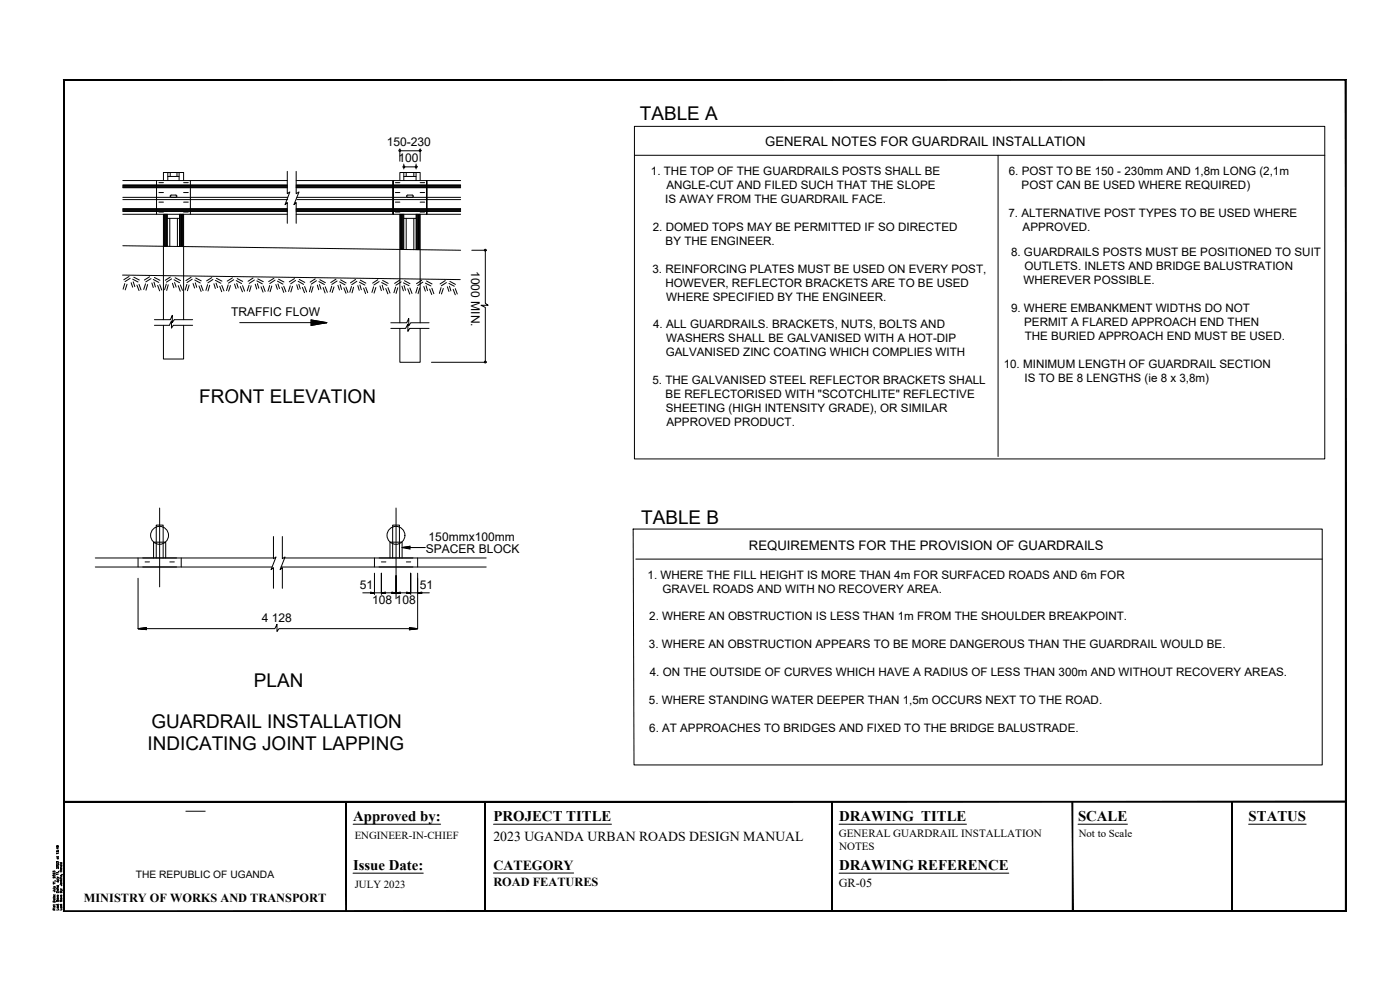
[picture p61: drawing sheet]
<svg xmlns="http://www.w3.org/2000/svg" width="420mm" height="297mm" viewBox="0 0 420 297" stroke-linecap="round" stroke-linejoin="round" font-family="sans-serif">
<defs><g id="words">
<g font-size="5.7">
<text x="192.1" y="36">TABLE A</text>
<text x="59.8" y="121.1">FRONT ELEVATION</text>
<text x="192.4" y="157.1">TABLE B</text>
<text x="76.2" y="206">PLAN</text>
<text x="45.5" y="218.6">GUARDRAIL INSTALLATION</text>
<text x="44.3" y="224.9">INDICATING JOINT LAPPING</text>
</g>
<g font-size="4.4">
<text x="106" y="246.4">Approved by:</text>
<text x="148.1" y="246.4">PROJECT TITLE</text>
<text x="251.8" y="246.4">DRAWING TITLE</text>
<text x="323.5" y="246.4">SCALE</text>
<text x="374.7" y="246.4">STATUS</text>
<text x="105.9" y="261">Issue Date:</text>
<text x="251.8" y="261.1">DRAWING REFERENCE</text>
</g>
<text font-size="4.2" x="148.1" y="261.1">CATEGORY</text>
<text font-size="4.1" x="148.1" y="252.5">2023 UGANDA URBAN ROADS DESIGN MANUAL</text>
<g font-size="3.9">
<text x="229.6" y="43.8">GENERAL NOTES FOR GUARDRAIL INSTALLATION</text>
<text x="224.8" y="165">REQUIREMENTS FOR THE PROVISION OF GUARDRAILS</text>
</g>
<g font-size="3.7">
<text x="148.1" y="266">ROAD FEATURES</text>
<text x="251.7" y="266.1">GR-05</text>
<text x="25.2" y="270.5">MINISTRY OF WORKS AND TRANSPORT</text>
</g>
<g font-size="3.6">
<text x="116.1" y="43.9">150-230</text>
<text x="119.6" y="48.6">100</text>
<text x="141.4" y="81.3" transform="rotate(90 141.4 81.3)">1000 MIN.</text>
<text x="69.4" y="94.9">TRAFFIC FLOW</text>
<text x="127.8" y="165.8">SPACER BLOCK</text>
<text x="128.6" y="162.3">150mmx100mm</text>
<text x="108" y="176.7">51</text>
<text x="126" y="176.9">51</text>
<text x="111.7" y="181.3">108 108</text>
<text x="78.6" y="186.6">4 128</text>
</g>
<g font-size="3.5">
<text x="195.4" y="52.4">1. THE TOP OF THE GUARDRAILS POSTS SHALL BE</text>
<text x="302.8" y="52.4">6. POST TO BE 150 - 230mm AND 1,8m LONG (2,1m</text>
<text x="200" y="56.6">ANGLE-CUT AND FILED SUCH THAT THE SLOPE</text>
<text x="306.6" y="56.6">POST CAN BE USED WHERE REQUIRED)</text>
<text x="199.7" y="60.8">IS AWAY FROM THE GUARDRAIL FACE.</text>
<text x="302.7" y="65">7. ALTERNATIVE POST TYPES TO BE USED WHERE</text>
<text x="195.9" y="69.2">2. DOMED TOPS MAY BE PERMITTED IF SO DIRECTED</text>
<text x="306.9" y="69.2">APPROVED.</text>
<text x="199.8" y="73.4">BY THE ENGINEER.</text>
<text x="303.4" y="76.8">8. GUARDRAILS POSTS MUST BE POSITIONED TO SUIT</text>
<text x="195.8" y="81.8">3. REINFORCING PLATES MUST BE USED ON EVERY POST,</text>
<text x="307.5" y="81">OUTLETS. INLETS AND BRIDGE BALUSTRATION</text>
<text x="199.7" y="86">HOWEVER, REFLECTOR BRACKETS ARE TO BE USED</text>
<text x="307.2" y="85.2">WHEREVER POSSIBLE.</text>
<text x="200" y="90.2">WHERE SPECIFIED BY THE ENGINEER.</text>
<text x="303.4" y="93.5">9. WHERE EMBANKMENT WIDTHS DO NOT</text>
<text x="196" y="98.5">4. ALL GUARDRAILS. BRACKETS, NUTS, BOLTS AND</text>
<text x="307.4" y="97.7">PERMIT A FLARED APPROACH END THEN</text>
<text x="307.5" y="101.9">THE BURIED APPROACH END MUST BE USED.</text>
<text x="199.8" y="107">GALVANISED ZINC COATING WHICH COMPLIES WITH</text>
<text x="200" y="102.7">WASHERS SHALL BE GALVANISED WITH A HOT-DIP</text>
<text x="301.2" y="110.3">10. MINIMUM LENGTH OF GUARDRAIL SECTION</text>
<text x="195.8" y="115.3">5. THE GALVANISED STEEL REFLECTOR BRACKETS SHALL</text>
<text x="199.8" y="119.5">BE REFLECTORISED WITH &quot;SCOTCHLITE&quot; REFLECTIVE</text>
<text x="307.5" y="114.5">IS TO BE 8 LENGTHS (ie 8 x 3,8m)</text>
<text x="199.8" y="123.7">SHEETING (HIGH INTENSITY GRADE), OR SIMILAR</text>
<text x="200" y="127.9">APPROVED PRODUCT.</text>
<text x="194.3" y="173.6">1. WHERE THE FILL HEIGHT IS MORE THAN 4m FOR SURFACED ROADS AND 6m FOR</text>
<text x="198.8" y="177.8">GRAVEL ROADS AND WITH NO RECOVERY AREA.</text>
<text x="194.8" y="186.1">2. WHERE AN OBSTRUCTION IS LESS THAN 1m FROM THE SHOULDER BREAKPOINT.</text>
<text x="194.8" y="194.5">3. WHERE AN OBSTRUCTION APPEARS TO BE MORE DANGEROUS THAN THE GUARDRAIL WOULD BE.</text>
<text x="195" y="202.9">4. ON THE OUTSIDE OF CURVES WHICH HAVE A RADIUS OF LESS THAN 300m AND WITHOUT RECOVERY AREAS.</text>
<text x="194.8" y="211.2">5. WHERE STANDING WATER DEEPER THAN 1,5m OCCURS NEXT TO THE ROAD.</text>
<text x="194.8" y="219.6">6. AT APPROACHES TO BRIDGES AND FIXED TO THE BRIDGE BALUSTRADE.</text>
</g>
<g font-size="3.3">
<text x="251.7" y="251.1">GENERAL GUARDRAIL INSTALLATION</text>
<text x="251.8" y="254.9">NOTES</text>
</g>
<g font-size="3.2">
<text x="106.5" y="251.9">ENGINEER-IN-CHIEF</text>
<text x="323.8" y="251.3">Not to Scale</text>
<text x="106.5" y="266.6">JULY 2023</text>
</g>
<text font-size="3.1" x="40.8" y="263.5">THE REPUBLIC OF UGANDA</text>
</g></defs>
<!-- layer: PDF_DIM -->
<g fill="none" stroke="#000" stroke-width=".3">
<path d="M120 44.6v.6h6.1v-.6M120 45.2v3.2M121.2 50.7v-.6h3.7v.6M121.2 49.2v.9M124.9 49.2v.9M126.1 45.2v3.2M141.6 75.1h4.1v15.9l.8 .6h-2.2l1.4 .6v16.5h-16.2M41.4 173.5v15.1l2.5 .3v-.6l-2.5 .3M108.9 177.9h2.3M112.4 177.9l-1.2 .1v-.3l15.4 .3v-.3l-1.3 .2M112.4 172v6.4M114.5 177.9l1.2-.2v.3l-1.2-.1v-5.9v6.4"/>
<path d="M117.6 177.7l1.3 .2-1.3 .1zM118.9 177.9l1.2-.2v.3zM123.3 177.9l-1.3-.2v.3l1.3-.1v-5.9v6.4M125.3 173.5v15.1l-2.4-.3v.7l2.4-.4M125.3 172v5.9M126.6 177.9h2.2M42.8 188.6h39.7l.6-1.3v2.2l.6-.9h40.2"/>
<circle cx="120" cy="45.2" r=".28"/>
<circle cx="121.2" cy="50" r=".28"/>
<circle cx="124.9" cy="50" r=".28"/>
<circle cx="126.1" cy="45.2" r=".28"/>
<circle cx="145.6" cy="75.1" r=".28"/>
<circle cx="145.6" cy="108.6" r=".28"/>
</g>
<!-- layer: PDF_DETAIL1 -->
<g fill="none" stroke="#000" stroke-width=".3">
<path d="M36.9 59.9h49.4M36.9 59.2h49.4M36.9 56.3h49.3M36.9 56.2h49.3M36.9 56h49.3M36.9 55.9h49.3M36.9 55.7h49.3M36.9 55.5h49.3M36.9 54.2h49.3M47 54.2v10.1M47.7 57.8h1.4M47.7 54.8h1.4"/>
<path d="M49.1 54.2v-2.4h6v2.4M50.4 51.8v2.4M50.4 52.9h3.3M51.1 51.8v1.1M51.4 59.2l-.3-.3 .3-.4 1.5 .1 .1 .4-.2 .2M53.1 51.8v1.1M53.7 51.8v2.4M55.1 57.8h1.4M55.1 54.8h1.4M57.1 54.2v10.1M88.9 56.3h49.3M88.9 56.2h49.3"/>
<path d="M88.9 56h49.3M88.9 55.9h49.3M88.9 55.7h49.3M88.9 55.5h49.3M88.9 54.2h49.3M89.1 59.9h49.1M89.1 59.2h49.1M118.6 57.8h1.4M118.6 54.8h1.4M120 54.2v-2.4h6.1v2.4M121.2 52.9h3.7M121.2 51.8v2.4"/>
<path d="M121.9 51.8v1.1M122.4 59.2l-.4-.3 .4-.4 1.5 .1 .1 .4-.3 .2M124.2 51.8v1.1M124.9 51.8v2.4M126.1 57.8h1.4M126.1 54.8h1.4M36.9 73.7l101.3 1.4M36.9 62.6h49.3M36.9 62.8h49.3M36.9 62.9h49.3M36.9 63.1h49.3M36.9 63.3h49.3"/>
<path d="M36.9 63.4h49.3M36.9 64.3h49.3M47.7 60.6h1.4M47.7 63.6h1.4M49.1 64.3v31.6M49.2 64.3v9.6M49.4 64.3v9.6M49.6 64.3v9.6M49.7 64.3v9.6M49.9 64.3v9.6M50 64.3v9.6M50.2 65.5h3.7"/>
<path d="M50.2 64.3v9.6M51 65.5v8.4M53.2 65.5v8.5M53.9 64.3v9.7M54.1 64.3v9.7M54.3 64.3v9.7M54.5 64.3v9.7M54.6 64.3v9.7M54.8 64.3v9.7M55 64.3v9.7M55.1 64.3v31.6M55.1 60.6h1.4"/>
<path d="M55.1 63.6h1.4M88.9 62.6h49.3M88.9 62.8h49.3M88.9 62.9h49.3M88.9 63.1h49.3M88.9 63.3h49.3M88.9 63.4h49.3M88.9 64.3h49.3M118 64.3v-10.1v10.1M118.6 60.6h1.4M118.6 63.6h1.4M120 64.3v32.5"/>
<path d="M120.2 64.3v10.6M120.3 64.3v10.6M120.5 64.3v10.6M120.7 64.3v10.6M120.8 64.3v10.6M121 64.3v10.6M121.2 65.5h3.7M121.2 64.3v10.6M121.9 65.5v9.4M124.2 65.5v9.4M124.9 64.3v10.6M125 64.3v10.6"/>
<path d="M125.2 64.3v10.6M125.4 64.3v10.6M125.6 64.3v10.6M125.8 64.3v10.6M125.9 64.3v10.6M126.1 64.3v32.5M126.1 60.6h1.4M126.1 63.6h1.4M128.1 64.3v-10.1v10.1M36.8 82.5l101.3 1.4M49.1 97.6v10.1h6v-10.1M50.8 97.6l.7-1.3v2.2l.5-.9"/>
<path d="M51.1 95.9l.6-1.3v2.2l.6-.9M120 98.5v10.2h6.1v-10.2M28.6 170.1h53M28.6 167.4h53.5M41.4 167.4v2.7M43.5 168.6h1.4M46.1 167.4v-4.7h3.6v4.7M46.9 167.4v-9.8h2.1v9.8M51 168.6h1.3M54.4 167.4v2.7M84.4 170.1h61.5M85.5 167.4h60.4"/>
<path d="M112.4 167.4v2.7M114.5 168.6h1.3M117 167.4v-4.7h3.7v4.7M117.8 167.4v-9.8h2.1v9.8M121.9 168.6h1.4M125.3 167.4v2.7"/>
<circle cx="47.9" cy="160.6" r="2.69"/>
<circle cx="118.8" cy="160.6" r="2.69"/>
</g>
<!-- layer: PDF_DEFAULT -->
<g fill="none" stroke="#000" stroke-width=".3">
<path d="M86.2 51.4v6.7l.8-.5-1.5 3.8 .7-.6v6.2M88.9 51.4v6.7l.8-.5-1.5 3.8 .7-.6v6.2M37.5 85.1l-.6 1.7M38.1 85.3l-.5 1.7M38.7 83l-1.5 .9M39.1 83.5l-1.6 1M39.4 84.8l.4 1.4M39.8 83.8l1.6 .8M40 84.6l.5 1.4M40.2 83.2l1.6 .8M41.1 85.5l.6 1.7M41.7 85.3l.6 1.7"/>
<path d="M43.7 85.2l-.6 1.7M44.3 85.4l-.5 1.7M44.9 83l-1.6 1M45.3 83.6l-1.5 1M45.6 84.9l.4 1.4M46 83.8l1.7 .9M46.2 84.7l.4 1.4M46.3 97.6h4.5M46.3 95.9h4.8M46.3 83.3l1.7 .8M47.3 85.6l.6 1.7M47.9 85.4l.6 1.6"/>
<path d="M49.9 85.2l-.5 1.7M50.5 85.5l-.5 1.7M51.1 83.1l-1.5 1M51.5 83.7l-1.6 1M51.8 85l.4 1.3M52 97.6h5.8M52.2 83.9l1.7 .9M52.3 95.9h5.5M52.4 84.8l.5 1.3M52.6 83.3l1.6 .9M53.5 85.7l.6 1.7M54.1 85.5l.7 1.6"/>
<path d="M56.1 85.3l-.5 1.7M56.8 85.5l-.6 1.7M57.3 83.2l-1.5 1M57.7 83.8l-1.6 1M57.9 85.1l.5 1.3M58.4 84l1.7 .9M58.6 84.9l.4 1.3M58.7 83.4l1.7 .9M59.7 85.8l.7 1.6M60.4 85.6l.5 1.6M62.3 85.4l-.5 1.7M62.9 85.6l-.5 1.7"/>
<path d="M63.6 83.3l-1.6 1M63.9 83.8l-1.5 1.1M64.2 85.2l.4 1.4M64.6 84.1l1.7 .9M64.8 84.9l.5 1.4M65 83.5l1.6 .9M65.9 85.9l.6 1.6M66.6 85.6l.6 1.7M68.5 85.5l-.5 1.7M69.2 85.7l-.6 1.7M69.8 83.4l-1.6 1M70.1 83.9l-1.5 1"/>
<path d="M70.4 85.2l.5 1.4M70.9 84.2l1.6 .9M71.1 85l.4 1.4M71.2 83.6l1.6 .8M72 96.8h26.1l-4.7 .8M72.1 86l.7 1.6M72.8 85.7l.6 1.7M74.7 85.6l-.5 1.7M75.4 85.8l-.5 1.6M75.9 83.4l-1.4 1M76.4 84l-1.6 1M76.6 85.3l.4 1.4"/>
<path d="M77.1 84.3l1.6 .9M77.2 85.1l.5 1.4M77.4 83.7l1.6 .8M78.3 86l.6 1.7M79 85.8l.6 1.6M80.9 85.7l-.5 1.7M81.6 85.8l-.5 1.7M82.2 83.5l-1.6 1M82.5 84.1l-1.5 1M82.8 85.4l.5 1.4M83.3 84.4l1.6 .8M83.4 85.2l.5 1.4"/>
<path d="M83.6 83.8l1.6 .8M84.6 86.1l.6 1.6M85.2 85.9l.6 1.6M87.1 85.8l-.5 1.6M87.8 85.9l-.5 1.7M88.4 83.6l-1.6 1M88.7 84.1l-1.5 1.1M89.1 85.5l.4 1.4M89.5 84.4l1.6 .9M89.7 85.3l.4 1.4M89.8 83.8l1.7 .9M90.7 86.2l.7 1.6"/>
<path d="M91.4 86l.6 1.6M93.3 85.8l-.4 1.7M93.4 96l4.7 .8M94 86l-.5 1.7M94.6 83.7l-1.5 1M95 84.2l-1.6 1M95.2 85.5l.5 1.4M95.7 84.5l1.7 .9M95.9 85.4l.4 1.4M96 83.9l1.6 .9M97 86.3l.6 1.6M97.6 86l.6 1.7"/>
<path d="M99.6 85.9l-.6 1.7M100.2 86.1l-.5 1.7M100.8 83.8l-1.5 1M101.2 84.3l-1.6 1M101.4 85.6l.5 1.4M101.9 84.6l1.6 .9M102.1 85.4l.4 1.5M102.2 84l1.7 .9M103.2 86.3l.6 1.7M103.8 86.1l.6 1.7M105.5 86l-.5 1.7M106.1 86.2l-.5 1.7"/>
<path d="M106.7 83.8l-1.5 1.1M107.1 84.4l-1.5 1M107.4 85.7l.4 1.4M107.9 84.7l1.6 .8M108 85.5l.4 1.4M108.1 84.1l1.7 .8M109.1 86.4l.6 1.7M109.8 86.2l.5 1.6M112.1 86l-.5 1.7M112.8 86.3l-.5 1.7M113.4 83.9l-1.6 1M113.8 84.5l-1.6 1"/>
<path d="M114 85.8l.5 1.4M114.5 84.8l1.6 .8M114.7 85.6l.4 1.4M114.8 84.1l1.7 .9M115.8 86.6l.6 1.6M116.4 86.3l.6 1.6M117.3 96.8h4.8l.6-1.3v2.2l.6-.9h5.5M117.3 98.5h4.4l.7-1.3v2.2l.6-.9h5.8M118.7 86.1l-.5 1.7M119.4 86.3l-.5 1.7M120 84l-1.6 1M120.4 84.6l-1.6 1"/>
<path d="M120.6 85.9l.5 1.4M121.1 84.9l1.7 .8M121.3 85.7l.4 1.4M121.4 84.2l1.6 .9M122.4 86.6l.6 1.7M123 86.4l.6 1.6M125.3 86.2l-.5 1.7M126 86.4l-.5 1.7M126.6 84.1l-1.6 1M126.9 84.7l-1.5 1M127.2 86l.5 1.4M127.7 84.9l1.6 .9"/>
<path d="M127.9 85.8l.4 1.4M128 84.3l1.7 .9M128.9 86.7l.7 1.7M129.6 86.5l.6 1.6M132.4 86.3l-.5 1.7M133 86.6l-.5 1.6M133.6 84.2l-1.5 1M134 84.8l-1.6 1M134.3 86l.4 1.4M134.7 85l1.6 .9M134.9 85.9l.4 1.4M135 84.4l1.7 .9"/>
<path d="M136 86.8l.6 1.7M136.6 86.6l.6 1.6M123 163.9l-2.3 .4"/>
</g>
<!-- layer: PDF_1 -->
<path d="M47.9 152.4v23.7M118.9 152.4v27.2M82.1 161v6.6l.7-.5-1.4 3.8 .7-.6v6.2M84.7 161v6.6l.8-.5-1.4 3.8 .6-.6v6.2M118.9 177.9v-5.2v5.2M120.7 164.3h6.9" fill="none" stroke="#000" stroke-width=".3"/>
<!-- layer: PDF_NEW_LANES_3 -->
<g fill="#000" stroke="#000" stroke-width=".3">
<path d="M93.4 96l4.7 .8h-4.7zM93.4 96.8v.8l4.7-.8z"/>
<path d="M120.7 164.3l2.3-.4v.4zM120.7 164.3l2.3 .4v-.4z"/>
</g>
<!-- layer: PDF_STORMWATER -->
<path d="M120.7 164.3h6.9" fill="none" stroke="#000" stroke-width=".3"/>
<!-- layer: PDF_NEW_LANES_3 -->
<path d="M93.4 96v1.6" fill="none" stroke="#000" stroke-width=".3"/>
<!-- layer: PDF_DIM -->
<g fill="#000" stroke="#000" stroke-width=".3">
<path d="M111.2 177.7l1.2 .2h-1.2zM111.2 177.9v.1l1.2-.1z"/>
<path d="M114.5 177.9h1.2v-.2zM114.5 177.9h1.2v.1z"/>
<path d="M117.6 177.7l1.3 .2h-1.3zM117.6 177.9v.1l1.3-.1z"/>
<path d="M118.9 177.9h1.2v-.2zM118.9 177.9h1.2v.1z"/>
<path d="M122 177.7l1.3 .2h-1.3zM122 177.9v.1l1.3-.1z"/>
<path d="M125.3 177.9h1.3v-.2zM125.3 177.9h1.3v.1z"/>
<path d="M41.4 188.6h2.5v.3zM41.4 188.6h2.5v-.3z"/>
<path d="M122.9 188.3l2.4 .3h-2.4zM122.9 188.6v.4l2.4-.4z"/>
</g>
<!-- layer: PDF_FRAME -->
<path d="M190.4 37.9h207.2v99.8h-207.2zM190.4 46.6h207.2M299.5 46.6v90.4M190 158.7h206.8v70.8h-206.5zM190.8 167.8h206" fill="none" stroke="#000" stroke-width=".3"/>
<!-- layer: A3 Titlle Block -->
<g fill="none" stroke="#000" stroke-width=".3">
<path d="M19.2 23.9h384.7v249.5h-384.7zM17 258.8v-.3l.2 .2 .2-.2 .2 .1-.2 .3M17 255.7v-.4l.2 .3 .3-.3-.1 .4M17 253.8l.1 .3 .4-.4v.4zM17.1 257v.2M17.1 257.4h.5M17.1 255.1h.1M17.3 257.4l-.2 .2 .2 .2 .2-.4M17.3 254.3v.4l-.3-.3h.6M17.5 255.1h.1M17.6 259.1v.3l-.6-.3 .1 .3M17.6 256.9l-.6 .2"/>
<path d="M17.6 256.1h-.6v.1M18 259.4h.6M18 258.9h.6M18.2 259.7h.4M18.3 259.7l.1 .3 .2-.1-.1-.2M18.3 258.9v.3l.3-.1-.1-.2M106 247.3h26.2M148.1 247.3h35.4M251.8 247.3h38.3M323.5 247.3h14.9M374.7 247.3h17.3M15.9 267.3h.6l-.2 .3"/>
<path d="M15.9 261.6v-.2l.3 .1 .2-.2 .1 .2-.1 .2M15.9 272.4h.6M15.9 266.5h.6M15.9 270.4l.6-.1v.4h-.6zM16.1 268.5h.1M16.1 265.9l.4 .2-.4 .2M16.1 269.3v.2M16.1 271.4v.2M16.1 269.7h.4M16.1 266.8h.4M16.2 269.7l.1 .4 .2-.2v-.2M16.2 273l-.2-.4-.1 .4h.6"/>
<path d="M16.4 266.8l.1 .3h-.4M16.5 268.7l-.1 .4-.3-.3 .2-.1v.4M16.5 268.5h.1M16.5 264.3h.2M16.5 271.4l-.6 .2M16.5 269.3l-.6 .1M16.5 266.1l.2 .2M16.5 265.1h-.6l.1 .2M16.5 264.7h-.6l.1 .1M16.5 263.1v.4l-.5-.4-.1 .2 .2 .2M16.5 261.9v.4l-.5-.4 .1 .4M17 267.5l.4-.1 .2 .4h-.6z"/>
<path d="M17 264.4h.5l-.2 .3M17 263.7h.6M17 270.1v.4l.5-.4v.4M17.1 269l.5 .2-.5 .2M17.1 265.7h.1M17.1 263.1l.5 .2-.5 .1M17.1 272.2h.5M17.1 266.4v.2M17.1 271.3v.2M17.1 269.6h.5M17.1 266.9h.5M17.1 263.9h.5"/>
<path d="M17.3 272.2v.3l.3-.1-.1-.2M17.3 271.7l-.1 .3 .3-.3v.3M17.3 269.6l-.2 .2 .2 .1 .2-.3M17.3 266.9v.3l.3-.1-.1-.2M17.4 263.9l.1 .3h-.4M17.5 268.5l-.1 .4-.3-.2 .2-.2v.4M17.5 265.9v.3l-.4-.2 .2-.1v.3M17.5 265.7h.1M17.5 261.4l.2 .1M17.6 272.7v.3h-.6M17.6 271.3l-.6 .1M17.6 266.4l-.6 .2"/>
<path d="M17.6 263.3l.2 .2M17.6 262.3h-.6v.1M17.6 261.8h-.6v.1M17.6 260.2v.4l-.6-.3 .1 .3M18 265.5h.5l-.1 .3M18 263.7h.1M18 264.2h.6M18 261.6h.6M18 261.1h.6M18.1 270.1v.4l.2-.3h.3l-.1 .3M18.2 269l.4 .2-.4 .2M18.2 266.8l.4 .2-.4 .2"/>
<path d="M18.2 266.7h.1M18.2 260.1l.2 .3M18.2 272.2h.4M18.2 269.6h.4M18.2 263.7h.4M18.2 271.3v.2M18.2 264.7h.4M18.2 263.9l.3 .3M18.2 263.5h.4M18.2 260.4h.4M18.3 272.2v.3l.3-.1-.1-.2M18.3 271.7l-.1 .3 .4-.3-.1 .3"/>
<path d="M18.3 269.6l.1 .3h.2l-.1-.3M18.3 267.6l.3-.1v.3h-.6v-.4l.2 .1 .1 .3M18.3 262.6l-.1 .3 .3-.3v.3M18.3 261.1v.5M18.5 268.5l-.1 .4-.2-.3 .2-.1v.4M18.5 264.9l-.1 .4-.2-.3 .2-.1v.4M18.5 260.5v.4l-.3-.3 .2-.1v.4M18.6 272.7v.3h-.6M18.6 271.3l-.6 .1M18.6 267l.2 .2M18.5 266.7h.1M18.6 264.4h-.4l.1 .3"/>
<path d="M18.6 263.1l-.4 .1 .1 .3M18.6 262.3l.1 .1M18.6 263.8l-.2 .3M105.9 262h21.1M148.1 261.9h24.1M251.8 262h51"/>
<circle cx="17.2" cy="259.8" r=".27"/>
<circle cx="16.2" cy="262.7" r=".29"/>
<circle cx="16.3" cy="272" r=".21"/>
</g>
<g fill="#000" stroke="#000" stroke-width=".3">
<path d="M19.2 240.4v.3l384.7-.3zM19.2 240.7l384.7-.3v.3z"/>
<path d="M103.8 240.6l.2 32.8zM103.8 240.6l.2 32.8z"/>
<path d="M145.5 240.6l.1 32.8zM145.5 240.6l.1 32.8z"/>
<path d="M249.6 240.6l.2 32.8zM249.6 240.6l.2 32.8z"/>
<path d="M321.8 240.6l.2 32.8v-32.8zM321.8 240.6l.2 32.8h-.2z"/>
<path d="M369.6 240.6l.2 32.8v-32.8zM369.6 240.6l.2 32.8h-.2z"/>
<path d="M403.8 24v249.4h.2zM404 23.8v249.6l-.2-249.4zM19.3 24h384.5l.2-.2zM19.1 23.8h384.9l-384.7 .2zM19.1 23.8l.2 249.5v-249.3zM19.1 23.8l.2 249.5-.2 .2zM19.1 273.5l384.8-.2h-384.6zM19.1 273.5l384.8-.2v.2z"/>
</g>
<!-- layer: 0 -->
<path d="M19.2 23.9h384.7v216.7h-384.7zM55.8 243.4h5.8" fill="none" stroke="#000" stroke-width=".3"/>
<use href="#words"/>
</svg>
